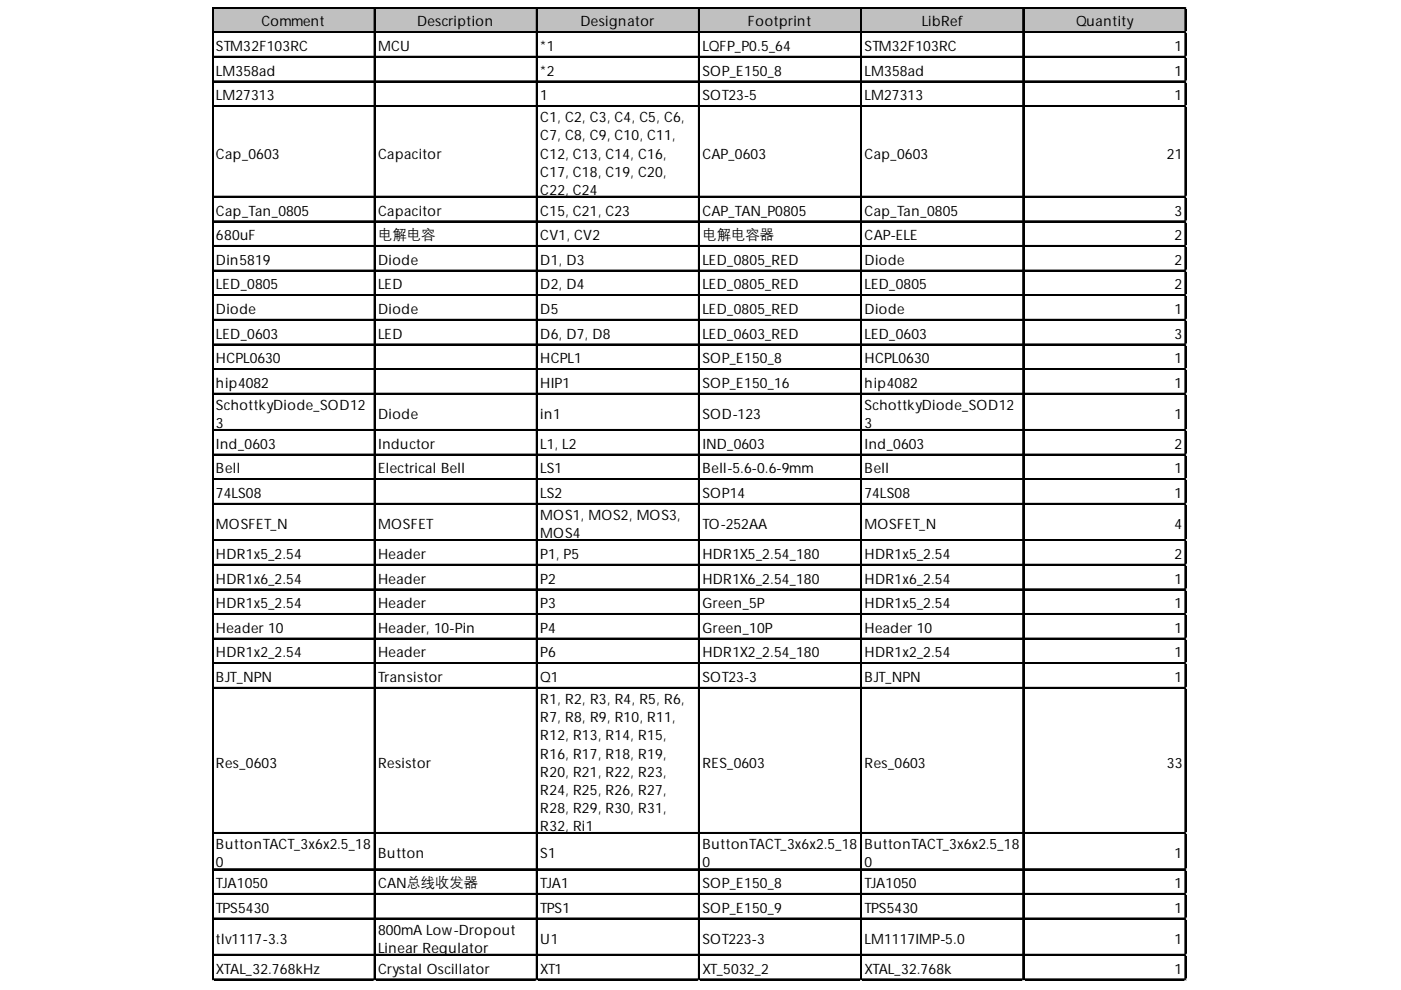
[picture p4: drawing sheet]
<svg xmlns="http://www.w3.org/2000/svg" width="297mm" height="210mm" viewBox="0 0 297 210" stroke-linecap="round" stroke-linejoin="round" font-family="sans-serif">
<defs><g id="words">
<g font-size="3">
<text x="55.4" y="5.6">Comment</text>
<text x="88.4" y="5.6">Description</text>
<text x="123.1" y="5.6">Designator</text>
<text x="158.6" y="5.6">Footprint</text>
<text x="195.4" y="5.6">LibRef</text>
<text x="228.1" y="5.6">Quantity</text>
<text x="45.8" y="10.8">STM32F103RC</text>
<text x="80.2" y="10.8">MCU</text>
<text x="114.6" y="10.8">*1</text>
<text x="148.9" y="10.8">LQFP_P0.5_64</text>
<text x="183.3" y="10.8">STM32F103RC</text>
<text x="249" y="10.8">1</text>
<text x="45.8" y="16">LM358ad</text>
<text x="114.6" y="16">*2</text>
<text x="148.9" y="16">SOP_E150_8</text>
<text x="183.3" y="16">LM358ad</text>
<text x="249" y="16">1</text>
<text x="45.8" y="21.3">LM27313</text>
<text x="114.6" y="21.3">1</text>
<text x="148.9" y="21.3">SOT23-5</text>
<text x="183.3" y="21.3">LM27313</text>
<text x="249" y="21.3">1</text>
<text x="114.6" y="25.9">C1, C2, C3, C4, C5, C6,</text>
<text x="114.6" y="29.8">C7, C8, C9, C10, C11,</text>
<text x="45.8" y="33.6">Cap_0603</text>
<text x="80.2" y="33.6">Capacitor</text>
<text x="114.6" y="33.6">C12, C13, C14, C16,</text>
<text x="148.9" y="33.6">CAP_0603</text>
<text x="183.3" y="33.6">Cap_0603</text>
<text x="247.4" y="33.6">21</text>
<text x="114.6" y="37.5">C17, C18, C19, C20,</text>
<text x="114.6" y="41.3">C22, C24</text>
<text x="45.8" y="45.7">Cap_Tan_0805</text>
<text x="80.2" y="45.7">Capacitor</text>
<text x="114.6" y="45.7">C15, C21, C23</text>
<text x="148.9" y="45.7">CAP_TAN_P0805</text>
<text x="183.3" y="45.7">Cap_Tan_0805</text>
<text x="249" y="45.7">3</text>
<text x="45.8" y="50.9">680uF</text>
<text x="80.2" y="50.7">电解电容</text>
<text x="114.6" y="50.9">CV1, CV2</text>
<text x="148.9" y="50.7">电解电容器</text>
<text x="183.3" y="50.9">CAP-ELE</text>
<text x="249" y="50.9">2</text>
<text x="45.8" y="56.2">Din5819</text>
<text x="80.2" y="56.2">Diode</text>
<text x="114.6" y="56.2">D1, D3</text>
<text x="148.9" y="56.2">LED_0805_RED</text>
<text x="183.3" y="56.2">Diode</text>
<text x="249" y="56.2">2</text>
<text x="45.8" y="61.4">LED_0805</text>
<text x="80.2" y="61.4">LED</text>
<text x="114.6" y="61.4">D2, D4</text>
<text x="148.9" y="61.4">LED_0805_RED</text>
<text x="183.3" y="61.4">LED_0805</text>
<text x="249" y="61.4">2</text>
<text x="45.8" y="66.6">Diode</text>
<text x="45.8" y="71.8">LED_0603</text>
<text x="80.2" y="66.6">Diode</text>
<text x="80.2" y="71.8">LED</text>
<text x="114.6" y="66.6">D5</text>
<text x="114.6" y="71.8">D6, D7, D8</text>
<text x="148.9" y="66.6">LED_0805_RED</text>
<text x="148.9" y="71.8">LED_0603_RED</text>
<text x="183.3" y="66.6">Diode</text>
<text x="183.3" y="71.8">LED_0603</text>
<text x="249" y="66.6">1</text>
<text x="249" y="71.8">3</text>
<text x="45.8" y="77">HCPL0630</text>
<text x="114.6" y="77">HCPL1</text>
<text x="148.9" y="77">SOP_E150_8</text>
<text x="183.3" y="77">HCPL0630</text>
<text x="249" y="77">1</text>
<text x="45.8" y="82.3">hip4082</text>
<text x="114.6" y="82.3">HIP1</text>
<text x="148.9" y="82.3">SOP_E150_16</text>
<text x="183.3" y="82.3">hip4082</text>
<text x="249" y="82.3">1</text>
<text x="45.8" y="86.9">SchottkyDiode_SOD12</text>
<text x="80.2" y="88.9">Diode</text>
<text x="114.6" y="88.9">in1</text>
<text x="148.9" y="88.9">SOD-123</text>
<text x="183.3" y="86.9">SchottkyDiode_SOD12</text>
<text x="249" y="88.9">1</text>
<text x="45.8" y="90.8">3</text>
<text x="45.8" y="95.2">Ind_0603</text>
<text x="80.2" y="95.2">Inductor</text>
<text x="114.6" y="95.2">L1, L2</text>
<text x="148.9" y="95.2">IND_0603</text>
<text x="183.3" y="90.8">3</text>
<text x="183.3" y="95.2">Ind_0603</text>
<text x="249" y="95.2">2</text>
<text x="45.8" y="100.4">Bell</text>
<text x="80.2" y="100.4">Electrical Bell</text>
<text x="114.6" y="100.4">LS1</text>
<text x="148.9" y="100.4">Bell-5.6-0.6-9mm</text>
<text x="183.3" y="100.4">Bell</text>
<text x="249" y="100.4">1</text>
<text x="45.8" y="105.6">74LS08</text>
<text x="114.6" y="105.6">LS2</text>
<text x="148.9" y="105.6">SOP14</text>
<text x="183.3" y="105.6">74LS08</text>
<text x="249" y="105.6">1</text>
<text x="45.8" y="112.2">MOSFET_N</text>
<text x="80.2" y="112.2">MOSFET</text>
<text x="114.6" y="110.3">MOS1, MOS2, MOS3,</text>
<text x="148.9" y="112.2">TO-252AA</text>
<text x="183.3" y="112.2">MOSFET_N</text>
<text x="249" y="112.2">4</text>
<text x="45.8" y="118.5">HDR1x5_2.54</text>
<text x="80.2" y="118.5">Header</text>
<text x="114.6" y="114.1">MOS4</text>
<text x="114.6" y="118.5">P1, P5</text>
<text x="148.9" y="118.5">HDR1X5_2.54_180</text>
<text x="183.3" y="118.5">HDR1x5_2.54</text>
<text x="249" y="118.5">2</text>
<text x="45.8" y="123.7">HDR1x6_2.54</text>
<text x="80.2" y="123.7">Header</text>
<text x="114.6" y="123.7">P2</text>
<text x="148.9" y="123.7">HDR1X6_2.54_180</text>
<text x="183.3" y="123.7">HDR1x6_2.54</text>
<text x="249" y="123.7">1</text>
<text x="45.8" y="129">HDR1x5_2.54</text>
<text x="80.2" y="129">Header</text>
<text x="114.6" y="129">P3</text>
<text x="148.9" y="129">Green_5P</text>
<text x="183.3" y="129">HDR1x5_2.54</text>
<text x="249" y="129">1</text>
<text x="45.8" y="134.2">Header 10</text>
<text x="80.2" y="134.2">Header, 10-Pin</text>
<text x="114.6" y="134.2">P4</text>
<text x="148.9" y="134.2">Green_10P</text>
<text x="183.3" y="134.2">Header 10</text>
<text x="249" y="134.2">1</text>
<text x="45.8" y="139.4">HDR1x2_2.54</text>
<text x="80.2" y="139.4">Header</text>
<text x="114.6" y="139.4">P6</text>
<text x="148.9" y="139.4">HDR1X2_2.54_180</text>
<text x="183.3" y="139.4">HDR1x2_2.54</text>
<text x="249" y="139.4">1</text>
<text x="45.8" y="144.6">BJT_NPN</text>
<text x="80.2" y="144.6">Transistor</text>
<text x="114.6" y="144.6">Q1</text>
<text x="114.6" y="149.3">R1, R2, R3, R4, R5, R6,</text>
<text x="148.9" y="144.6">SOT23-3</text>
<text x="183.3" y="144.6">BJT_NPN</text>
<text x="249" y="144.6">1</text>
<text x="114.6" y="153.1">R7, R8, R9, R10, R11,</text>
<text x="114.6" y="157">R12, R13, R14, R15,</text>
<text x="114.6" y="160.8">R16, R17, R18, R19,</text>
<text x="45.8" y="162.8">Res_0603</text>
<text x="80.2" y="162.8">Resistor</text>
<text x="114.6" y="164.7">R20, R21, R22, R23,</text>
<text x="148.9" y="162.8">RES_0603</text>
<text x="183.3" y="162.8">Res_0603</text>
<text x="247.4" y="162.8">33</text>
<text x="114.6" y="168.5">R24, R25, R26, R27,</text>
<text x="114.6" y="172.4">R28, R29, R30, R31,</text>
<text x="114.6" y="176.2">R32, Ri1</text>
<text x="45.8" y="180.1">ButtonTACT_3x6x2.5_18</text>
<text x="45.8" y="183.9">0</text>
<text x="80.2" y="182">Button</text>
<text x="114.6" y="182">S1</text>
<text x="148.9" y="180.1">ButtonTACT_3x6x2.5_18</text>
<text x="148.9" y="183.9">0</text>
<text x="183.3" y="180.1">ButtonTACT_3x6x2.5_18</text>
<text x="183.3" y="183.9">0</text>
<text x="249" y="182">1</text>
<text x="45.8" y="188.3">TJA1050</text>
<text x="80.2" y="188.3">CAN总线收发器</text>
<text x="114.6" y="188.3">TJA1</text>
<text x="148.9" y="188.3">SOP_E150_8</text>
<text x="183.3" y="188.3">TJA1050</text>
<text x="249" y="188.3">1</text>
<text x="45.8" y="193.5">TPS5430</text>
<text x="114.6" y="193.5">TPS1</text>
<text x="148.9" y="193.5">SOP_E150_9</text>
<text x="183.3" y="193.5">TPS5430</text>
<text x="249" y="193.5">1</text>
<text x="45.8" y="200.1">tlv1117-3.3</text>
<text x="80.2" y="198.2">800mA Low-Dropout</text>
<text x="80.2" y="202">Linear Regulator</text>
<text x="114.6" y="200.1">U1</text>
<text x="148.9" y="200.1">SOT223-3</text>
<text x="183.3" y="200.1">LM1117IMP-5.0</text>
<text x="249" y="200.1">1</text>
<text x="45.8" y="206.4">XTAL_32.768kHz</text>
<text x="80.2" y="206.4">Crystal Oscillator</text>
<text x="114.6" y="206.4">XT1</text>
<text x="148.9" y="206.4">XT_5032_2</text>
<text x="183.3" y="206.4">XTAL_32.768k</text>
<text x="249" y="206.4">1</text>
</g>
</g></defs>
<path d="M45.2 1.7h206.3v5.3h-206.3z" fill="#c0c0c0"/>
<g fill="none" stroke="#000" stroke-width=".27">
<path d="M45 1.5v206.4M45.2 1.5h206.3M45.2 1.7h206.3M45.2 6.7h206.3M45.2 6.9h206.3M45.2 12h206.3M45.2 12.1h206.3M45.2 17.2h206.3M45.2 17.3h206.3M79.3 1.8v206.1M113.7 1.8v206.1M148.1 1.8v206.1"/>
<path d="M182.5 1.8v206.1M216.9 1.8v206.1M251.2 1.8v206.1M251.4 1.8v206.1M45.2 22.4h206.3M45.2 22.5h206.3M45.2 41.6h206.3M45.2 41.8h206.3M45.2 46.9h206.3M45.2 47h206.3M45.2 52.1h206.3M45.2 52.2h206.3"/>
<path d="M45.2 57.3h206.3M45.2 57.4h206.3M45.2 62.5h206.3M45.2 62.6h206.3M45.2 67.7h206.3M45.2 67.9h206.3M45.2 73h206.3M45.2 73.1h206.3M45.2 78.2h206.3M45.2 78.3h206.3M45.2 83.4h206.3M45.2 83.5h206.3"/>
<path d="M45.2 91.1h206.3M45.2 91.2h206.3M45.2 96.3h206.3M45.2 96.4h206.3M45.2 101.5h206.3M45.2 101.7h206.3M45.2 106.7h206.3M45.2 106.9h206.3M45.2 114.4h206.3M45.2 114.6h206.3M45.2 119.7h206.3M45.2 119.8h206.3"/>
<path d="M45.2 124.9h206.3M45.2 125h206.3M45.2 130.1h206.3M45.2 130.2h206.3M45.2 135.3h206.3M45.2 135.5h206.3M45.2 140.5h206.3M45.2 140.7h206.3M45.2 145.8h206.3M45.2 145.9h206.3M45.2 176.5h206.3M45.2 176.7h206.3"/>
<path d="M45.2 184.2h206.3M45.2 184.4h206.3M45.2 189.4h206.3M45.2 189.6h206.3M45.2 194.7h206.3M45.2 194.8h206.3M45.2 202.4h206.3M45.2 202.5h206.3M45.2 207.6h206.3M45.2 207.7h206.3"/>
</g>
<path d="M45.1 1.5v206.4M79.5 1.8v206.1M113.9 1.8v206.1M148.2 1.8v206.1M182.6 1.8v206.1M217 1.8v206.1" fill="none" stroke="#000" stroke-width=".28"/>
<path d="M45 207.9h.1" fill="none" stroke="#d4d4d4" stroke-width=".27"/>
<path d="M45 207.9h.2z" fill="#d4d4d4"/>
<path d="M79.3 207.9h.1" fill="none" stroke="#d4d4d4" stroke-width=".27"/>
<path d="M79.3 207.9h.3z" fill="#d4d4d4"/>
<path d="M113.7 207.9h.1" fill="none" stroke="#d4d4d4" stroke-width=".27"/>
<path d="M113.7 207.9h.3z" fill="#d4d4d4"/>
<path d="M148.1 207.9h.1" fill="none" stroke="#d4d4d4" stroke-width=".27"/>
<path d="M148.1 207.9h.3z" fill="#d4d4d4"/>
<path d="M182.5 207.9h.1" fill="none" stroke="#d4d4d4" stroke-width=".27"/>
<path d="M182.5 207.9h.3z" fill="#d4d4d4"/>
<path d="M216.9 207.9h.1" fill="none" stroke="#d4d4d4" stroke-width=".27"/>
<path d="M216.9 207.9h.2z" fill="#d4d4d4"/>
<path d="M251.2 207.9h.1" fill="none" stroke="#d4d4d4" stroke-width=".27"/>
<path d="M251.2 207.9h.3z" fill="#d4d4d4"/>
<use href="#words"/>
</svg>
